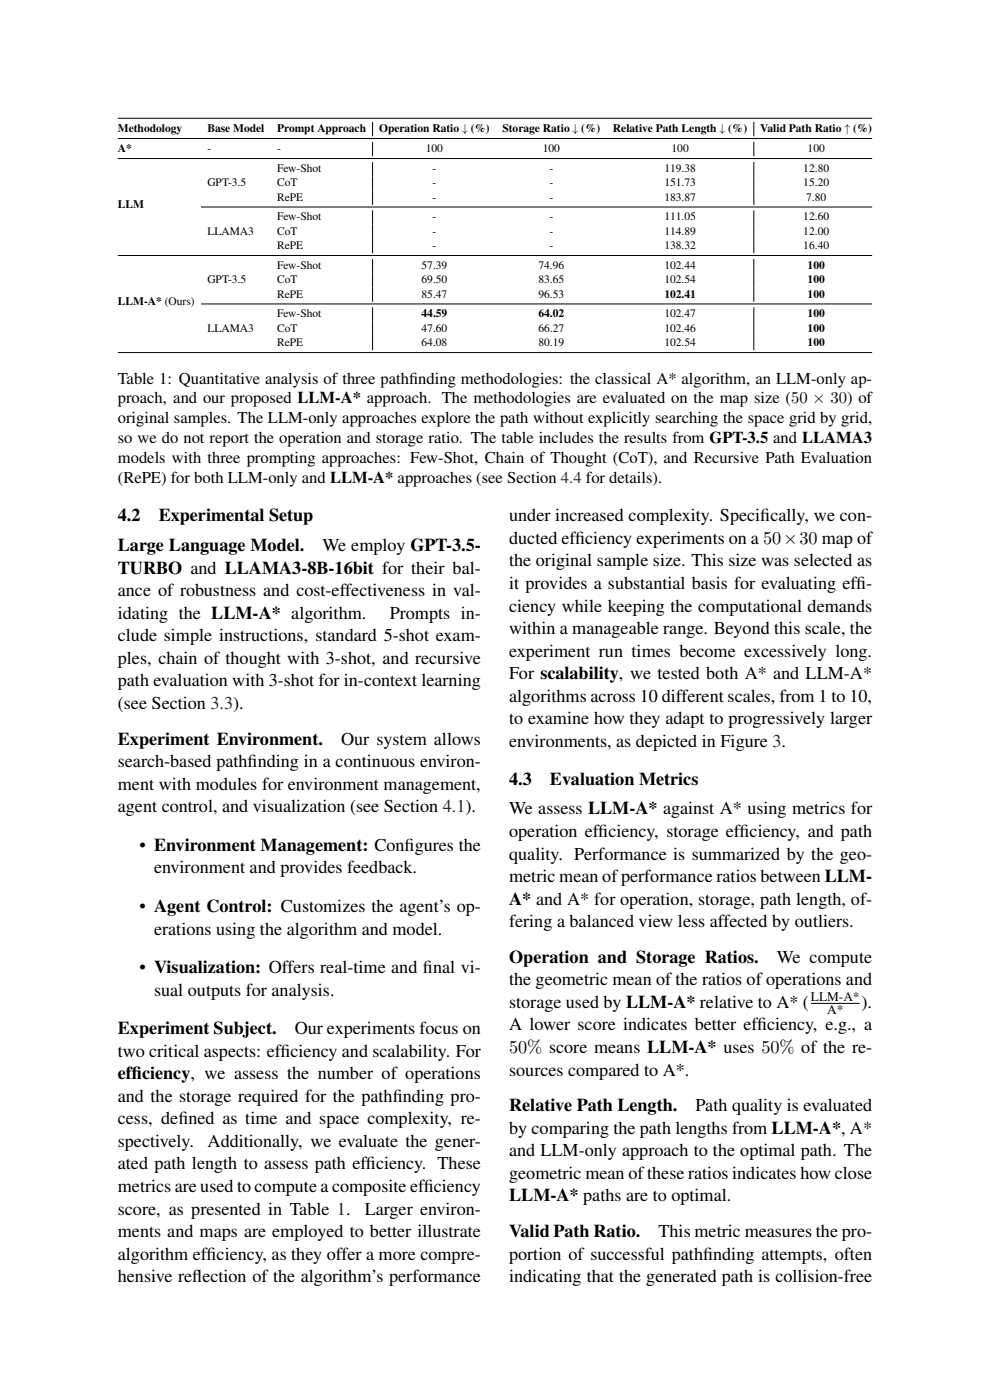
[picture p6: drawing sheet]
<svg xmlns="http://www.w3.org/2000/svg" width="210mm" height="297mm" viewBox="0 0 210 297" stroke-linecap="round" stroke-linejoin="round" font-family="sans-serif">
<defs><g id="words">
<g font-size="3.8">
<text x="25" y="110.6">4.2</text>
<text x="33.7" y="110.6">Experimental Setup</text>
<text x="108" y="110.6">under increased complexity. Specif</text>
<text x="161.3" y="110.6">ically, we con-</text>
<text x="25" y="116.9">Large Language Model.</text>
<text x="68.4" y="116.9">We employ GPT-3.5-</text>
<text x="108" y="115.4">ducted eff</text>
<text x="122" y="115.4">iciency experiments on a 50×30 map of</text>
<text x="25" y="121.7">TURBO and LLAMA3-8B-16bit for their bal-</text>
<text x="108" y="120.2">the original sample size. This size was selected as</text>
<text x="108" y="125">it provides a substantial basis for evaluating eff</text>
<text x="181.6" y="125">i-</text>
<text x="25" y="126.5">ance of robustness and cost-effectiveness in val-</text>
<text x="25" y="131.2">idating the LLM-A* algorithm.</text>
<text x="82.7" y="131.2">Prompts in-</text>
<text x="108" y="129.7">ciency while keeping the computational demands</text>
<text x="25" y="136">clude simple instructions, standard 5-shot exam-</text>
<text x="108" y="134.5">within a manageable range. Beyond this scale, the</text>
<text x="25" y="140.8">ples, chain of thought with 3-shot, and recursive</text>
<text x="108" y="139.3">experiment run times become excessively long.</text>
<text x="25" y="145.6">path evaluation with 3-shot for in-context learning</text>
<text x="108" y="144.1">For scalability, we tested both A* and LLM-A*</text>
<text x="108" y="148.8">algorithms across 10 different scales, from 1 to 10,</text>
<text x="25" y="150.4">(see Section 3.3).</text>
<text x="108" y="153.6">to examine how they adapt to progressively larger</text>
<text x="25" y="158">Experiment Environment.</text>
<text x="72.4" y="158">Our system allows</text>
<text x="108" y="158.4">environments, as depicted in Figure 3.</text>
<text x="25" y="162.7">search-based pathf</text>
<text x="25" y="167.5">ment with modules for environment management,</text>
<text x="52.5" y="162.7">inding in a continuous environ-</text>
<text x="108" y="166.5">4.3</text>
<text x="116.7" y="166.5">Evaluation Metrics</text>
<text x="25" y="172.3">agent control, and visualization (see Section 4.1).</text>
<text x="108" y="172.8">We assess LLM-A* against A* using metrics for</text>
<text x="108" y="177.6">operation eff</text>
<text x="126.9" y="177.6">iciency, storage eff</text>
<text x="156.9" y="177.6">iciency, and path</text>
<text x="29.6" y="180.5">• Environment Management: Conf</text>
<text x="32.7" y="185.3">environment and provides feedback.</text>
<text x="85.8" y="180.5">igures the</text>
<text x="108" y="182.3">quality. Performance is summarized by the geo-</text>
<text x="108" y="187.1">metric mean ofperformance ratios between LLM-</text>
<text x="108" y="191.9">A* and A* for operation, storage, path length, of-</text>
<text x="29.6" y="193.5">• Agent Control: Customizes the agent’s op-</text>
<text x="108" y="196.7">fering a balanced view less affected by outliers.</text>
<text x="32.7" y="198.2">erations using the algorithm and model.</text>
<text x="29.6" y="206.4">• Visualization: Offers real-time and f</text>
<text x="89.7" y="206.4">inal vi-</text>
<text x="108" y="204.3">Operation and Storage Ratios.</text>
<text x="108" y="209">the geometric mean of the ratios of operations and</text>
<text x="164.8" y="204.3">We compute</text>
<text x="32.7" y="211.2">sual outputs for analysis.</text>
<text x="108" y="213.8">storage used by LLM-A* relative to A* (</text>
<text x="182.8" y="213.8">).</text>
<text x="25" y="219.4">Experiment Subject.</text>
<text x="62.5" y="219.4">Our experiments focus on</text>
<text x="108" y="218.6">A lower score indicates better eff</text>
<text x="160.6" y="218.6">iciency, e.g., a</text>
<text x="25" y="224.2">two critical aspects: eff</text>
<text x="59.5" y="224.2">iciency and scalability. For</text>
<text x="108" y="223.4">50% score means LLM-A* uses 50% of the re-</text>
<text x="25" y="229">eff</text>
<text x="25" y="233.8">and the storage required for the pathf</text>
<text x="28" y="229">iciency, we assess the number of operations</text>
<text x="83.3" y="233.8">inding pro-</text>
<text x="108" y="228.2">sources compared to A*.</text>
<text x="25" y="238.5">cess, def</text>
<text x="37.8" y="238.5">ined as time and space complexity, re-</text>
<text x="108" y="235.7">Relative Path Length.</text>
<text x="147.5" y="235.7">Path quality is evaluated</text>
<text x="25" y="243.3">spectively.</text>
<text x="44" y="243.3">Additionally, we evaluate the gener-</text>
<text x="108" y="240.5">by comparing the path lengths from LLM-A*, A*</text>
<text x="108" y="245.3">and LLM-only approach to the optimal path. The</text>
<text x="25" y="248.1">ated path length to assess path eff</text>
<text x="77.6" y="248.1">iciency. These</text>
<text x="108" y="250.1">geometric mean ofthese ratios indicates how close</text>
<text x="25" y="252.9">metrics are used to compute a composite eff</text>
<text x="25" y="257.7">score, as presented in Table 1.</text>
<text x="77.4" y="257.7">Larger environ-</text>
<text x="89.9" y="252.9">iciency</text>
<text x="108" y="254.9">LLM-A* paths are to optimal.</text>
<text x="25" y="262.4">ments and maps are employed to better illustrate</text>
<text x="108" y="262.4">Valid Path Ratio.</text>
<text x="139.7" y="262.4">This metric measures the pro-</text>
<text x="25" y="267.2">algorithm eff</text>
<text x="43.8" y="267.2">iciency, as they offer a more compre-</text>
<text x="108" y="267.2">portion of successful pathf</text>
<text x="149.1" y="267.2">inding attempts, often</text>
<text x="25" y="272">hensive ref</text>
<text x="40.8" y="272">lection of the algorithm’s performance</text>
<text x="108" y="272">indicating that the generated path is collision-free</text>
</g>
<g font-size="3.5">
<text x="25" y="81.4">Table 1: Quantitative analysis of three pathf</text>
<text x="86.8" y="81.4">inding methodologies: the classical A* algorithm, an LLM-only ap-</text>
<text x="25" y="85.6">proach, and our proposed LLM-A* approach. The methodologies are evaluated on the map size (50 × 30) of</text>
<text x="25" y="89.8">original samples. The LLM-only approaches explore the path without explicitly searching the space grid by grid,</text>
<text x="25" y="94">so we do not report the operation and storage ratio. The table includes the results from GPT-3.5 and LLAMA3</text>
<text x="25" y="98.2">models with three prompting approaches: Few-Shot, Chain of Thought (CoT), and Recursive Path Evaluation</text>
<text x="25" y="102.4">(RePE) for both LLM-only and LLM-A* approaches (see Section 4.4 for details).</text>
</g>
<g font-size="2.8">
<text x="172" y="212.3">LLM-A*</text>
<text x="175.5" y="215.2">A*</text>
</g>
<g font-size="2.4">
<text x="25" y="28">Methodology</text>
<text x="44" y="28">Base Model</text>
<text x="58.8" y="28">Prompt Approach</text>
<text x="80.4" y="28">Operation Ratio ↓ (%)</text>
<text x="106.6" y="28">Storage Ratio ↓ (%)</text>
<text x="130" y="28">Relative Path Length ↓ (%)</text>
<text x="161.3" y="28">Valid Path Ratio ↑ (%)</text>
<text x="25" y="32.2">A*</text>
<text x="44" y="32.2">-</text>
<text x="58.8" y="32.2">-</text>
<text x="90.3" y="32.2">100</text>
<text x="115.1" y="32.2">100</text>
<text x="142.4" y="32.2">100</text>
<text x="171.3" y="32.2">100</text>
<text x="44" y="39.5">GPT-3.5</text>
<text x="58.8" y="39.5">CoT</text>
<text x="58.8" y="36.5">Few-Shot</text>
<text x="91.8" y="36.5">-</text>
<text x="91.8" y="39.5">-</text>
<text x="116.6" y="36.5">-</text>
<text x="116.6" y="39.5">-</text>
<text x="140.9" y="36.5">119.38</text>
<text x="140.9" y="39.5">151.73</text>
<text x="170.4" y="36.5">12.80</text>
<text x="170.4" y="39.5">15.20</text>
<text x="25" y="44.1">LLM</text>
<text x="58.8" y="42.6">RePE</text>
<text x="58.8" y="46.8">Few-Shot</text>
<text x="91.8" y="42.6">-</text>
<text x="91.8" y="46.8">-</text>
<text x="116.6" y="42.6">-</text>
<text x="116.6" y="46.8">-</text>
<text x="140.9" y="42.6">183.87</text>
<text x="140.9" y="46.8">111.05</text>
<text x="170.4" y="46.8">12.60</text>
<text x="171" y="42.6">7.80</text>
<text x="44" y="49.8">LLAMA3</text>
<text x="58.8" y="49.8">CoT</text>
<text x="58.8" y="52.8">RePE</text>
<text x="91.8" y="49.8">-</text>
<text x="91.8" y="52.8">-</text>
<text x="116.6" y="49.8">-</text>
<text x="116.6" y="52.8">-</text>
<text x="140.9" y="49.8">114.89</text>
<text x="140.9" y="52.8">138.32</text>
<text x="170.4" y="49.8">12.00</text>
<text x="170.4" y="52.8">16.40</text>
<text x="58.8" y="57.1">Few-Shot</text>
<text x="89.4" y="57.1">57.39</text>
<text x="114.2" y="57.1">74.96</text>
<text x="140.9" y="57.1">102.44</text>
<text x="171.3" y="57.1">100</text>
<text x="25" y="64.6">LLM-A* (Ours)</text>
<text x="44" y="60.1">GPT-3.5</text>
<text x="58.8" y="60.1">CoT</text>
<text x="58.8" y="63.1">RePE</text>
<text x="89.4" y="60.1">69.50</text>
<text x="89.4" y="63.1">85.47</text>
<text x="114.2" y="60.1">83.65</text>
<text x="114.2" y="63.1">96.53</text>
<text x="140.9" y="60.1">102.54</text>
<text x="140.9" y="63.1">102.41</text>
<text x="171.3" y="60.1">100</text>
<text x="171.3" y="63.1">100</text>
<text x="44" y="70.3">LLAMA3</text>
<text x="58.8" y="70.3">CoT</text>
<text x="58.8" y="67.3">Few-Shot</text>
<text x="89.4" y="67.3">44.59</text>
<text x="89.4" y="70.3">47.60</text>
<text x="114.2" y="67.3">64.02</text>
<text x="114.2" y="70.3">66.27</text>
<text x="140.9" y="70.3">102.46</text>
<text x="140.9" y="67.3">102.47</text>
<text x="171.3" y="67.3">100</text>
<text x="171.3" y="70.3">100</text>
<text x="58.8" y="73.4">RePE</text>
<text x="89.4" y="73.4">64.08</text>
<text x="114.2" y="73.4">80.19</text>
<text x="140.9" y="73.4">102.54</text>
<text x="171.3" y="73.4">100</text>
</g>
</g></defs>
<g fill="none" stroke="#000" stroke-width=".21">
<path d="M25 25.1h160M25 29.4h160M25 33.6h160M79 25.9v3M79 30.1v3.1M79 34.4v9.1M159.9 25.9v3M159.9 30.1v3.1M159.9 34.4v9.1M25 54.2h160M42.6 43.9h142.4M79 44.6v9.1"/>
<path d="M79 54.9v9.1M159.9 44.6v9.1M159.9 54.9v9.1M25 74.8h160M42.6 64.5h142.4M79 65.2v9.1M159.9 65.2v9.1M172 212.9h10.3"/>
</g>
<use href="#words"/>
</svg>
